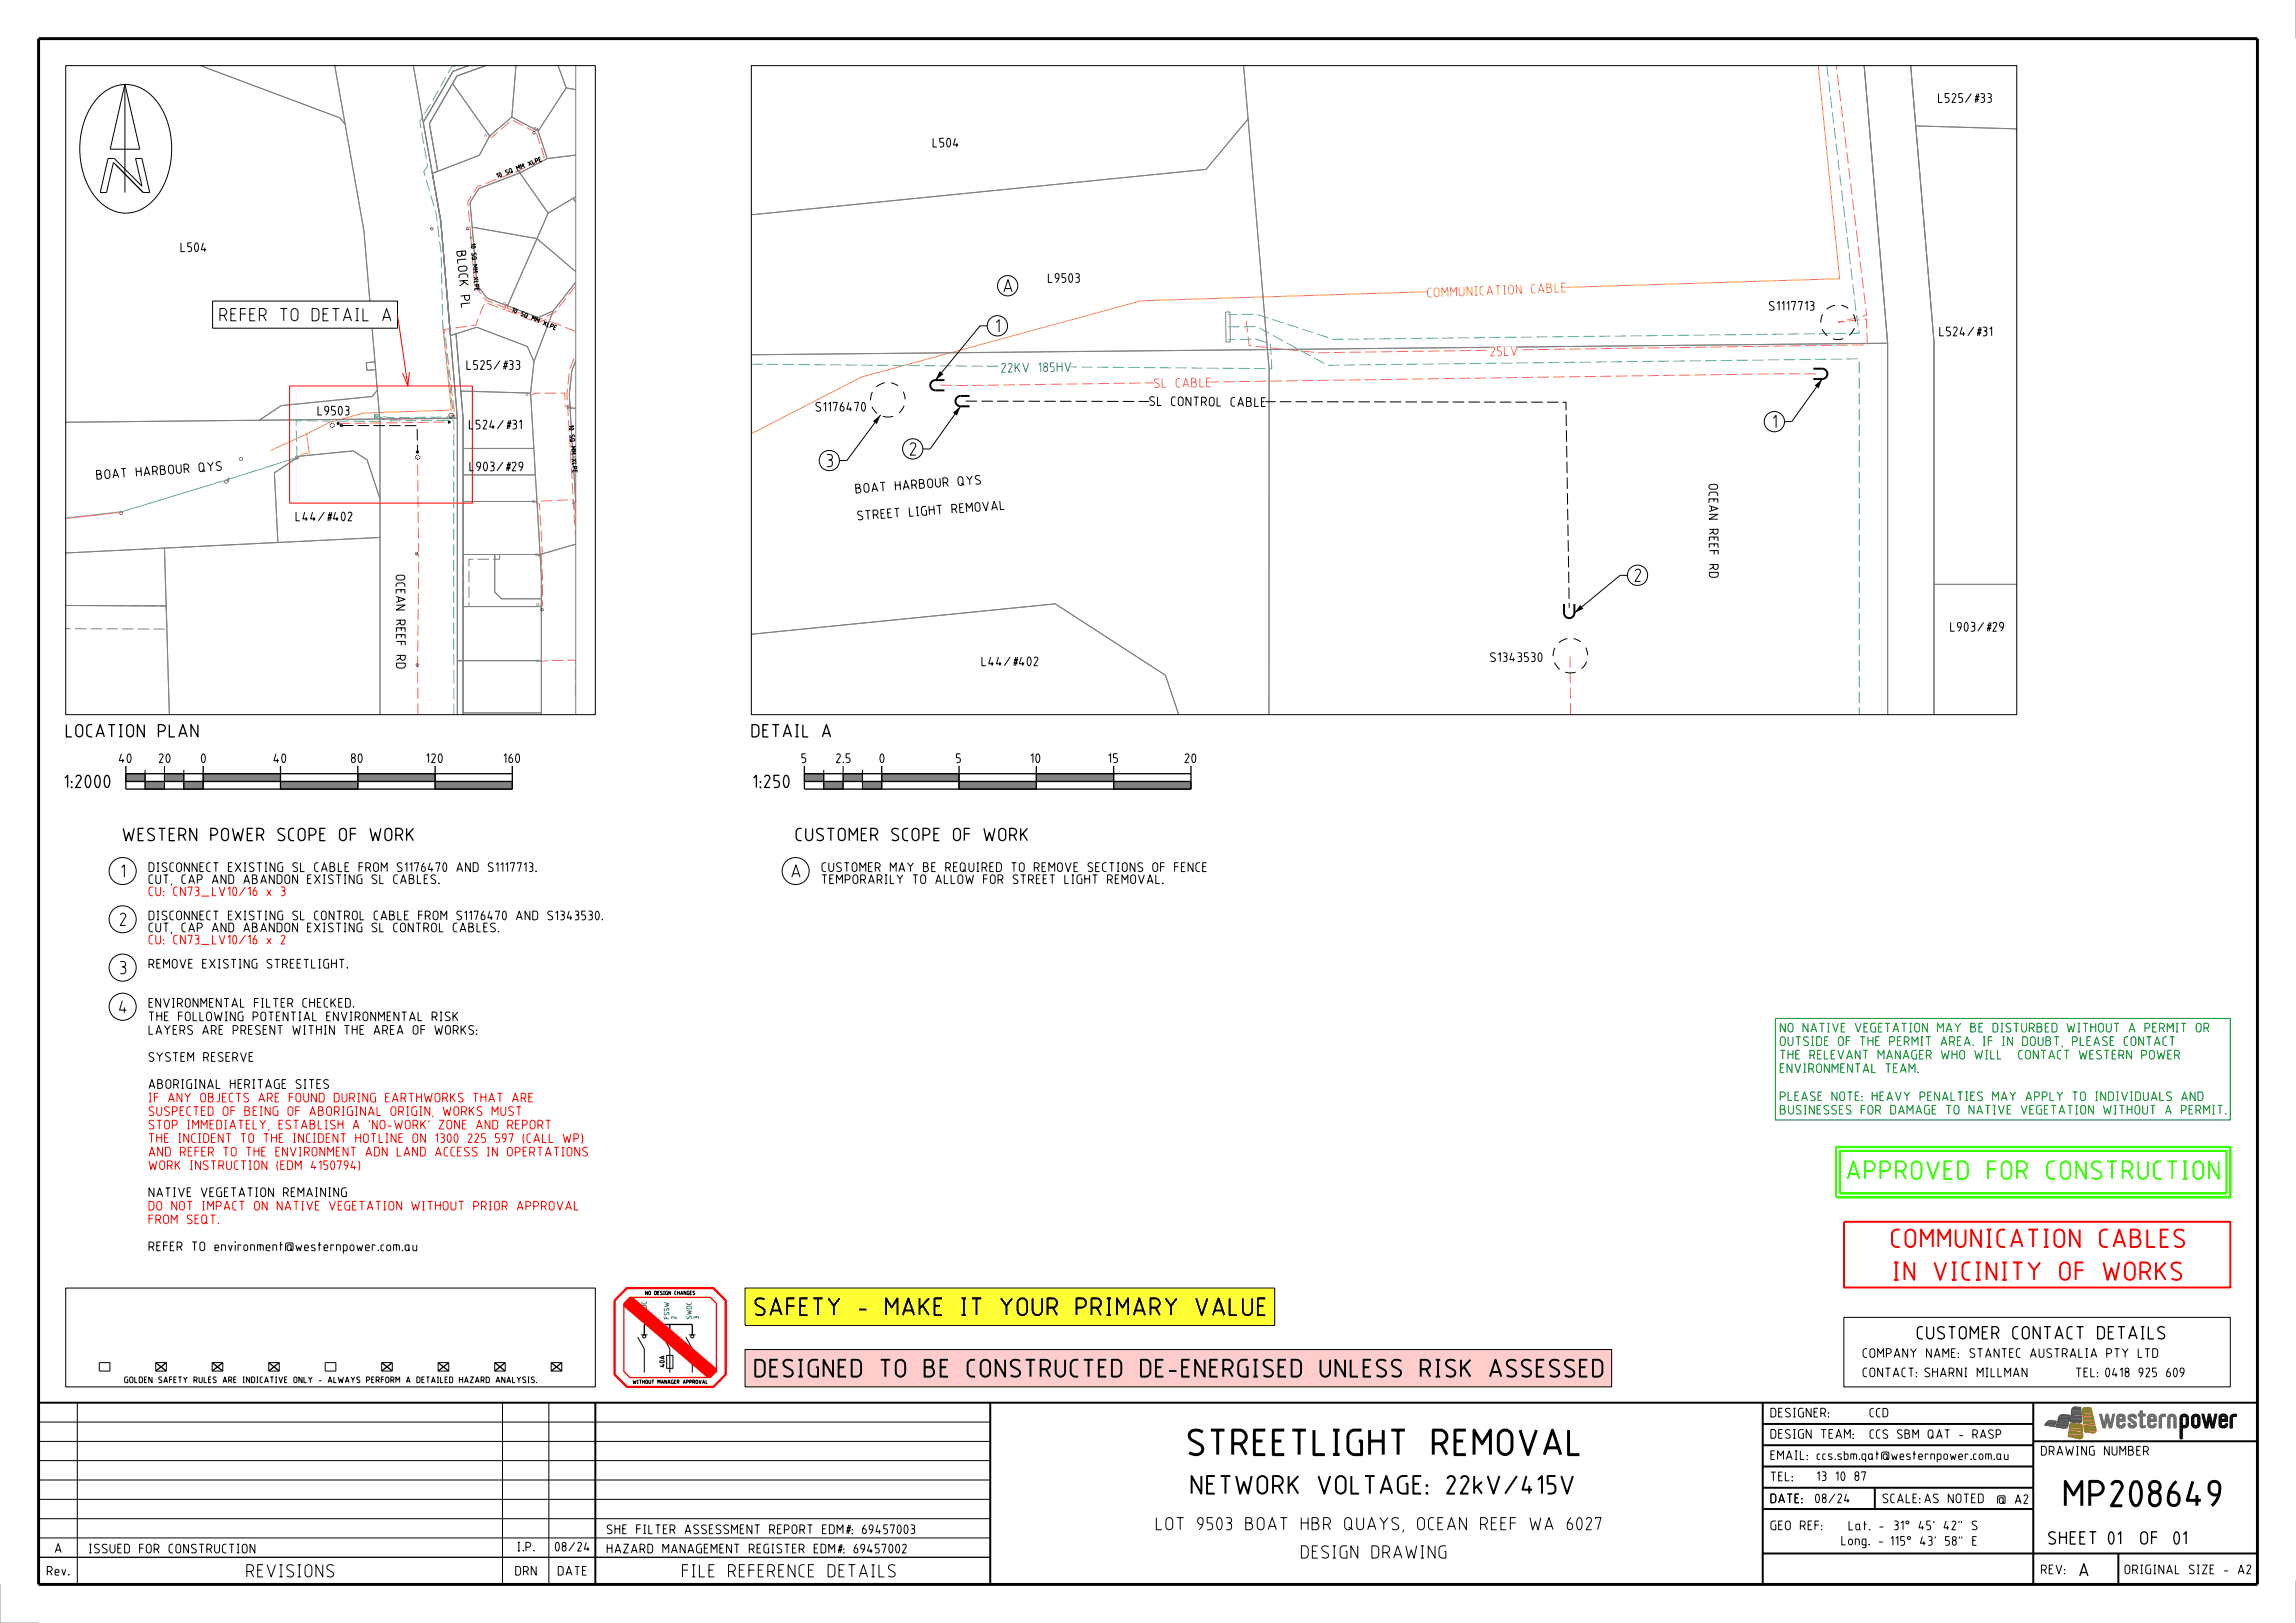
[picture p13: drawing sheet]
<svg xmlns="http://www.w3.org/2000/svg" width="594mm" height="420mm" viewBox="0 0 594 420" stroke-linecap="round" stroke-linejoin="round" font-family="sans-serif">
<defs><g id="words">
<g font-size="7">
<text x="290.7" y="376.7">STREETLIGHT REMOVAL</text>
<text x="531.5" y="390">MP208649</text>
</g>
<text font-size="5" fill="#3f0" x="477.8" y="305.3">APPROVED FOR CONSTRUCTION</text>
<g font-size="5" fill="#f00">
<text x="489.2" y="322.9">COMMUNICATION CABLES</text>
<text x="489.7" y="331.4">IN VICINITY OF WORKS</text>
</g>
<text font-size="5" x="292.2" y="386.7">NETWORK VOLTAGE: 22kV/415V</text>
<g font-size="4.8">
<text x="195.2" y="340.6">SAFETY - MAKE IT YOUR PRIMARY VALUE</text>
<text x="195.2" y="356.5">DESIGNED TO BE CONSTRUCTED DE-ENERGISED UNLESS RISK ASSESSED</text>
</g>
<g font-size="3.5">
<text x="259.5" y="75.7">A</text>
<text x="56.8" y="83.2">REFER TO DETAIL A</text>
<text x="257.6" y="86.1">1</text>
<text x="458.6" y="110.9">1</text>
<text x="235.4" y="117.9">2</text>
<text x="213.8" y="120.9">3</text>
<text x="422.9" y="150.6">2</text>
<text x="17" y="190.8">LOCATION PLAN</text>
<text x="194.4" y="190.8">DETAIL A</text>
<text x="16.6" y="204">1:2000</text>
<text x="194.8" y="204">1:250</text>
<text x="31.7" y="217.7">WESTERN POWER SCOPE OF WORK</text>
<text x="205.8" y="217.7">CUSTOMER SCOPE OF WORK</text>
<text x="31.3" y="227.2">1</text>
<text x="204.7" y="227.2">A</text>
<text x="30.9" y="239.7">2</text>
<text x="30.9" y="252.2">3</text>
<text x="30.8" y="262.3">4</text>
<text x="495.9" y="346.6">CUSTOMER CONTACT DETAILS</text>
<text x="286.4" y="396.1">LOT 9503 BOAT HBR QUAYS, OCEAN REEF WA 6027</text>
<text x="529.9" y="399.7">SHEET</text>
<text x="545.3" y="399.7">01</text>
<text x="555.2" y="399.7">OF01</text>
<text x="321.1" y="403.4">DESIGN DRAWING</text>
<text x="537.9" y="408">A</text>
<text x="63.7" y="408.2">REVISIONS</text>
<text x="176.4" y="408.2">FILE REFERENCE DETAILS</text>
</g>
<g font-size="2.5">
<text x="501.4" y="26.6">L525/#33</text>
<text x="241.3" y="38.2">L504</text>
<text x="46.7" y="65.2">L504</text>
<text x="118.1" y="65" transform="rotate(85 118.1 65)">B LOCK</text>
<text x="119" y="76.5" transform="rotate(85 119 76.5)">P L</text>
<text x="271.1" y="73.2">L9503</text>
<text x="457.6" y="80.4">S1117713</text>
<text x="501.7" y="87">L524/#31</text>
<text x="120.7" y="95.7">L525/#33</text>
<text x="82.2" y="107.5">L9503</text>
<text x="211" y="106.5">S1176470</text>
<text x="297.3" y="105" transform="rotate(1 297.3 105)">S L</text>
<text x="302.9" y="105.1" transform="rotate(1 302.9 105.1)">CONT ROL</text>
<text x="318.4" y="105.2" transform="rotate(1 318.4 105.2)">CA B LE</text>
<text x="121.3" y="111.1">L524/#31</text>
<text x="25" y="124.1" transform="rotate(-4 25 124.1)">B OA T</text>
<text x="35.2" y="123.4" transform="rotate(-4 35.2 123.4)">HA RB OUR</text>
<text x="51.5" y="122.2" transform="rotate(-4 51.5 122.2)">Q Y S</text>
<text x="121.5" y="122">L903/#29</text>
<text x="247.9" y="125.8" transform="rotate(-4 247.9 125.8)">Q Y S</text>
<text x="442" y="125.2" transform="rotate(90 442 125.2)">OCEAN REEF RD</text>
<text x="221.4" y="127.7" transform="rotate(-4 221.4 127.7)">B OA T</text>
<text x="231.6" y="127" transform="rotate(-4 231.6 127)">HA RB OUR</text>
<text x="76.5" y="134.9">L44/#402</text>
<text x="221.9" y="134.7" transform="rotate(-4 221.9 134.7)">S T REET</text>
<text x="235.3" y="133.7" transform="rotate(-4 235.3 133.7)">LI GHT</text>
<text x="246.3" y="132.9" transform="rotate(-4 246.3 132.9)">REMOV A L</text>
<text x="102.3" y="148.7" transform="rotate(90 102.3 148.7)">OCEAN REEF RD</text>
<text x="504.5" y="163.5">L903/#29</text>
<text x="253.9" y="172.4">L44/#402</text>
<text x="385.5" y="171.3">S1343530</text>
<text x="30.8" y="197.5">40</text>
<text x="41.1" y="197.5">20</text>
<text x="52" y="197.5">0</text>
<text x="70.8" y="197.5">40</text>
<text x="90.8" y="197.5">80</text>
<text x="110.3" y="197.5">120</text>
<text x="130.3" y="197.5">160</text>
<text x="207.3" y="197.5">5</text>
<text x="216.3" y="197.5">2.5</text>
<text x="227.5" y="197.5">0</text>
<text x="247.3" y="197.5">5</text>
<text x="266.6" y="197.5">10</text>
<text x="286.7" y="197.5">15</text>
<text x="306.5" y="197.5">20</text>
<text x="38.4" y="225.7">DISCONNECT EXISTING SL CABLE FROM S1176470 AND S1117713.</text>
<text x="212.5" y="225.7">CUSTOMER MAY BE REQUIRED TO REMOVE SECTIONS OF FENCE</text>
<text x="38.4" y="228.8">CUT, CAP AND ABANDON EXISTING SL CABLES.</text>
<text x="212.5" y="228.8">TEMPORARILY TO ALLOW FOR STREET LIGHT REMOVAL.</text>
<text x="38.4" y="238.2">DISCONNECT EXISTING SL CONTROL CABLE FROM S1176470 AND S1343530.</text>
<text x="38.4" y="241.3">CUT, CAP AND ABANDON EXISTING SL CONTROL CABLES.</text>
<text x="38.4" y="250.7">REMOVE EXISTING STREETLIGHT.</text>
<text x="38.4" y="260.8">ENVIRONMENTAL FILTER CHECKED.</text>
<text x="38.4" y="267.8">LAYERS ARE PRESENT WITHIN THE AREA OF WORKS:</text>
<text x="38.4" y="264.3">THE FOLLOWING POTENTIAL ENVIRONMENTAL RISK</text>
<text x="38.4" y="274.8">SYSTEM RESERVE</text>
<text x="38.4" y="281.8">ABORIGINAL HERITAGE SITES</text>
<text x="38.4" y="309.8">NATIVE VEGETATION REMAINING</text>
<text x="38.4" y="323.8">REFER TO environment@westernpower.com.au</text>
<text x="481.9" y="351.4">COMPANY NAME: STANTEC AUSTRALIA PTY LTD</text>
<text x="481.9" y="356.4">CONTACT:SHARNI MILLMAN</text>
<text x="537" y="356.4">TEL:0418 925 609</text>
<text x="458" y="366.8">DESIGNER:</text>
<text x="458" y="377.8">EMAIL:ccs.sbm.qat@westernpower.com.au</text>
<text x="458" y="372.3">DESIGN TEAM:</text>
<text x="528" y="376.7">DRAWING NUMBER</text>
<text x="458" y="383.3">TEL:</text>
<text x="470" y="383.2">13 10 87</text>
<text x="458" y="389">DATE: 08/24</text>
<text x="458" y="389">DATE:</text>
<text x="487" y="389">SCALE:</text>
<text x="497.8" y="389">AS NOTED</text>
<text x="516.6" y="389.2">@ A2</text>
<text x="458" y="396">GEO REF:</text>
<text x="14.2" y="401.9">A</text>
<text x="23" y="402">ISSUED FOR CONSTRUCTION</text>
<text x="133.8" y="401.5">I.P.</text>
<text x="143.6" y="401.5">08/24</text>
<text x="157" y="397">SHE FILTER ASSESSMENT REPORT EDM#: 69457003</text>
<text x="157" y="402">HAZARD MANAGEMENT REGISTER EDM#: 69457002</text>
<text x="476.4" y="399.9">Long. -115° 43' 58&quot; E</text>
<text x="478.2" y="396">Lat. -31° 45' 42&quot; S</text>
<text x="12.1" y="407.7">Rev.</text>
<text x="133.3" y="407.7">DRN</text>
<text x="144.3" y="407.7">DATE</text>
<text x="528" y="407.4">REV:</text>
<text x="549.6" y="407.4">ORIGINAL SIZE - A2</text>
</g>
<g font-size="2.5" fill="#ffa032">
<text x="369.2" y="77" transform="rotate(-2 369.2 77)">COMMUNI CA T I ON</text>
<text x="396.1" y="76" transform="rotate(-2 396.1 76)">CA B LE</text>
</g>
<g font-size="2.5" fill="#f66">
<text x="385.6" y="92.2" transform="rotate(-1 385.6 92.2)">2</text>
<text x="387.3" y="92.2" transform="rotate(-1 387.3 92.2)">5 LV</text>
<text x="298.6" y="100.4" transform="rotate(-1 298.6 100.4)">S L</text>
<text x="304.2" y="100.3" transform="rotate(-1 304.2 100.3)">CA B LE</text>
</g>
<g font-size="2.5" fill="#0028fa">
<text x="259" y="96.4" transform="rotate(-1 259 96.4)">2</text>
<text x="260.8" y="96.4" transform="rotate(-1 260.8 96.4)">2 KV</text>
<text x="268.6" y="96.3" transform="rotate(-1 268.6 96.3)">18</text>
<text x="271.6" y="96.3" transform="rotate(-1 271.6 96.3)">5 HV</text>
</g>
<g font-size="2.5" fill="#f00">
<text x="38.4" y="231.9">CU: CN73_LV10/16 x 3</text>
<text x="38.4" y="244.4">CU: CN73_LV10/16 x 2</text>
<text x="38.4" y="285.3">IF ANY OBJECTS ARE FOUND DURING EARTHWORKS THAT ARE</text>
<text x="38.4" y="292.3">STOP IMMEDIATELY, ESTABLISH A 'NO-WORK' ZONE AND REPORT</text>
<text x="38.4" y="288.8">SUSPECTED OF BEING OF ABORIGINAL ORIGIN, WORKS MUST</text>
<text x="38.4" y="299.3">AND REFER TO THE ENVIRONMENT ADN LAND ACCESS IN OPERTATIONS</text>
<text x="38.4" y="295.8">THE INCIDENT TO THE INCIDENT HOTLINE ON 1300 225 597 (CALL WP)</text>
<text x="38.4" y="302.8">WORK INSTRUCTION (EDM 4150794)</text>
<text x="38.4" y="316.8">FROM SEQT.</text>
<text x="38.4" y="313.3">DO NOT IMPACT ON NATIVE VEGETATION WITHOUT PRIOR APPROVAL</text>
</g>
<g font-size="2.5" fill="#090">
<text x="460.5" y="267.2">NO NATIVE VEGETATION MAY BE DISTURBED WITHOUT A PERMIT OR</text>
<text x="460.5" y="274.2">THE RELEVANT MANAGER WHO WILL CONTACT WESTERN POWER</text>
<text x="460.5" y="270.7">OUTSIDE OF THE PERMIT AREA. IF IN DOUBT, PLEASE CONTACT</text>
<text x="460.5" y="277.7">ENVIRONMENTAL TEAM.</text>
<text x="460.5" y="284.9">PLEASE NOTE: HEAVY PENALTIES MAY APPLY TO INDIVIDUALS AND</text>
<text x="460.5" y="288.4">BUSINESSES FOR DAMAGE TO NATIVE VEGETATION WITHOUT A PERMIT.</text>
</g>
<g font-size="2.4">
<text x="483.7" y="366.8">CCD</text>
<text x="483.7" y="372.3">CCS SBM QAT - RASP</text>
</g>
<text font-size="1.6" x="32.2" y="357.9">GOLDEN SAFETY RULES ARE INDICATIVE ONLY - ALWAYS PERFORM A DETAILED HAZARD ANALYSIS.</text>
<g font-size="1.3">
<text x="128.8" y="46.1" transform="rotate(-21 128.8 46.1)">10</text>
<text x="131" y="45.3" transform="rotate(-21 131 45.3)">S Q</text>
<text x="133.9" y="44.2" transform="rotate(-21 133.9 44.2)">MM</text>
<text x="136.9" y="43" transform="rotate(-21 136.9 43)">X LP E</text>
<text x="171.9" y="353.8" transform="rotate(-90 171.9 353.8)">40A</text>
</g>
<g font-size="1.3" fill="#0028fa">
<text x="167.3" y="341.1" transform="rotate(-90 167.3 341.1)">SWDC</text>
<text x="169.2" y="341.1" transform="rotate(-90 169.2 341.1)">1</text>
<text x="173.1" y="341.3" transform="rotate(-90 173.1 341.3)">FSSW</text>
<text x="175" y="341.3" transform="rotate(-90 175 341.3)">2</text>
<text x="178.9" y="341.3" transform="rotate(-90 178.9 341.3)">SWDC</text>
<text x="180.8" y="341.3" transform="rotate(-90 180.8 341.3)">3</text>
</g>
<g font-size="1.2">
<text x="121.8" y="63" transform="rotate(85 121.8 63)">10</text>
<text x="122" y="65.5" transform="rotate(85 122 65.5)">S Q</text>
<text x="122.2" y="68.5" transform="rotate(85 122.2 68.5)">MM</text>
<text x="122.5" y="71.7" transform="rotate(85 122.5 71.7)">X LP E</text>
<text x="132.3" y="80.7" transform="rotate(23 132.3 80.7)">10</text>
<text x="134.6" y="81.6" transform="rotate(23 134.6 81.6)">S Q</text>
<text x="137.4" y="82.8" transform="rotate(23 137.4 82.8)">MM</text>
<text x="140.3" y="84.1" transform="rotate(23 140.3 84.1)">X LP E</text>
<text x="147.2" y="110.1" transform="rotate(85 147.2 110.1)">10</text>
<text x="147.4" y="112.5" transform="rotate(85 147.4 112.5)">S Q</text>
<text x="147.6" y="115.6" transform="rotate(85 147.6 115.6)">MM</text>
<text x="147.9" y="118.8" transform="rotate(85 147.9 118.8)">X LP E</text>
</g>
<g font-size="1">
<text x="167" y="335.1">NO DESIGN CHANGES</text>
<text x="163.7" y="358.1">WITHOUT MANAGER APPROVAL</text>
</g>
</g></defs>
<path d="M17 333.3h137v25.6h-137zM25.7 352.6h2.7v2.2h-2.7zM40.3 352.6h2.7v2.2h-2.7zM54.9 352.6h2.7v2.2h-2.7zM69.5 352.6h2.7v2.2h-2.7zM84.1 352.6h2.8v2.2h-2.8zM98.7 352.6h2.8v2.2h-2.8zM113.3 352.6h2.8v2.2h-2.8zM128 352.6h2.7v2.2h-2.7zM142.6 352.6h2.7v2.2h-2.7zM179.1 349.1v6.1" fill="none" stroke="#000" stroke-width=".26"/>
<path d="M166.7 342.7h12.4" fill="none" stroke="#000" stroke-width=".34"/>
<path d="M228.1 200.2h20v2h-20z" fill="#828282"/>
<path d="M228.1 200.2h20v2h-20z" fill="none" stroke="#000" stroke-width=".26"/>
<path d="M248.1 202.2h20v2h-20z" fill="#828282"/>
<path d="M248.1 202.2h20v2h-20z" fill="none" stroke="#000" stroke-width=".26"/>
<path d="M268.1 200.2h20v2h-20z" fill="#828282"/>
<path d="M268.1 200.2h20v2h-20z" fill="none" stroke="#000" stroke-width=".26"/>
<path d="M288.1 202.2h20v2h-20z" fill="#828282"/>
<path d="M288.1 202.2h20v2h-20z" fill="none" stroke="#000" stroke-width=".26"/>
<path d="M223.1 202.2h5v2h-5z" fill="#828282"/>
<path d="M223.1 202.2h5v2h-5z" fill="none" stroke="#000" stroke-width=".26"/>
<path d="M218.1 200.2h5v2h-5z" fill="#828282"/>
<path d="M218.1 200.2h5v2h-5z" fill="none" stroke="#000" stroke-width=".26"/>
<path d="M213.1 202.2h5v2h-5z" fill="#828282"/>
<path d="M213.1 202.2h5v2h-5z" fill="none" stroke="#000" stroke-width=".26"/>
<path d="M208.1 200.2h5v2h-5z" fill="#828282"/>
<path d="M208.1 200.2h5v2h-5z" fill="none" stroke="#000" stroke-width=".26"/>
<path d="M52.6 200.2h20v2h-20z" fill="#828282"/>
<path d="M52.6 200.2h20v2h-20z" fill="none" stroke="#000" stroke-width=".26"/>
<path d="M72.6 202.2h20v2h-20z" fill="#828282"/>
<path d="M72.6 202.2h20v2h-20z" fill="none" stroke="#000" stroke-width=".26"/>
<path d="M92.6 200.2h20v2h-20z" fill="#828282"/>
<path d="M92.6 200.2h20v2h-20z" fill="none" stroke="#000" stroke-width=".26"/>
<path d="M112.6 202.2h19.9v2h-19.9z" fill="#828282"/>
<path d="M112.6 202.2h19.9v2h-19.9z" fill="none" stroke="#000" stroke-width=".26"/>
<path d="M47.6 202.2h5v2h-5z" fill="#828282"/>
<path d="M47.6 202.2h5v2h-5z" fill="none" stroke="#000" stroke-width=".26"/>
<path d="M42.5 200.2h5.1v2h-5.1z" fill="#828282"/>
<path d="M42.5 200.2h5.1v2h-5.1z" fill="none" stroke="#000" stroke-width=".26"/>
<path d="M37.5 202.2h5v2h-5z" fill="#828282"/>
<path d="M37.5 202.2h5v2h-5z" fill="none" stroke="#000" stroke-width=".26"/>
<path d="M32.6 200.2h4.9v2h-4.9z" fill="#828282"/>
<g fill="none" stroke="#000" stroke-width=".26">
<path d="M137.8 34.2v.1M137.8 34.4l.1 .2M138 34.6h.2M138.1 34l-.2 .1M138.2 34h.1M138.4 34.2l.1 .1M138.4 34.4l-.1 .2M111.4 59v.2M111.4 59.4l.1 .1M111.6 59.5h.2M111.7 58.9l-.2 .1M111.8 58.9h.1"/>
<path d="M112 59v.2M112 59.3l-.1 .2M120.6 59v.1M120.6 59.2l.1 .2M120.8 59.4h.2M120.9 58.8l-.2 .1M121 58.8l.1 .1M121.2 59l.1 .1M121.2 59.2l-.1 .2M474.7 79l-.9 .3-1.2 .7M476.4 79l1.8 .8M228.9 99l-1.4 .6-.8 .5"/>
<path d="M230.5 99.1l1.8 .8M471.4 85.2l1.4 1.7M471.5 81.4l-.4 1.2v.9M476.9 87.6l-1.1 .3-1.6-.2M479.5 81.3l.5 2M479.7 84.9l-.6 1.2-.7 .7M85.5 109.8l-.1 .3M85.5 110.3l.1 .2M85.8 110.6h.3M85.9 109.5l-.3 .2M86.1 109.5l.2 .1M86.5 109.8v.2"/>
<path d="M86.5 110.3l-.2 .2M107.5 118.6l.2 .2M107.6 118.1l-.1 .2M107.9 118.9h.3M107.9 117.8l-.2 .1M108.2 117.8l.2 .1M108.5 118.1l.1 .2M108.6 118.5l-.2 .3M116.2 107.3l-.1 .3M116.2 107.8l.1 .2M116.6 107l-.3 .1M116.8 107l.2 .1"/>
<path d="M116.9 108.1h-.4M117.2 107.3l.1 .2M117.2 107.8l-.1 .2M225.6 105.3l.7 1.1 .6 .6M225.7 101.4l-.3 .9-.2 1.3M228.4 107.7l1.6 .2 1.1-.2M233.7 101.4l.5 1.9M233.9 105l-.4 .8-.9 1M107.5 143.2l-.1 .1M107.5 143.5l.1 .1M107.7 143.6h.1M107.7 143l-.2 .1"/>
<path d="M107.8 143h.1M108.1 143.1v.2M108.1 143.4l-.1 .2M139.9 157.6v.1M139.9 157.9l.1 .1M140.1 158h.2M140.2 157.4l-.2 .1M140.3 157.4l.1 .1M140.5 157.6l.1 .1M140.5 157.8l-.1 .2M107.7 172v.1M107.7 172.2l.1 .2"/>
<path d="M107.9 172.4h.2M107.9 171.8l-.1 .1M108.1 171.8l.1 .1M108.3 172.2l-.1 .2M108.3 172v.1M402.2 171.5l1.3 1.7M402.3 167.7l-.4 1.2-.1 .9M405 173.9l1.6 .2 1-.2M405.5 165.3l-1.4 .4-.8 .6M407.1 165.3l1.8 .8M410.2 167.6l.5 2M410.5 171.2l-.7 1.2-.6 .7"/>
<path d="M32.6 200.2h4.9v2h-4.9zM477 340.9h100v18h-100z"/>
</g>
<path d="M470.4 17l5.5 55.1-180.7 5.7-72.3 19.8-28.5 14.6M114.5 84.2l2.3 21.9-22.6 .8-9.1 2.4-5.8 3 .7 4.9-2.2 .3M79.3 112.3l-9.3 4.3" fill="none" stroke="#ffa032" stroke-width=".26"/>
<g fill="none" stroke="#f66" stroke-width=".26" stroke-dasharray="3 1.1" stroke-linecap="butt">
<path d="M126.3 35.2l.9 .4 5.3-4.6 5.8 3.1 .8-.6M135 44.8l-.9-.6M121.8 61.5l-.8-9.3 2.5-3.9 10.6-4.1 6.7-3.5-2-6.2 .3-1M131.1 78.8l-.7 .7-4.8-1.9-2.8-3.8-1-12.3M148.9 74l-5.4 6.9-4.2 1.9-7.9-3-.3-1.1M148.9 85.8l-7.8-3.1-1.8 .7-8.4-3.1 .2-1.6M243.3 99.7l5.6 .1 212.3-3.1h8.9M322.4 83l.8 6.4 17.9 1.9 142-2.1-.3-6.6-7.3 .8 7.4-1.8-7.8-64.6M87.7 109.6l28.3-.4M97.6 107.5v.8l2.3 .2 17.8-.2-.1-.9-.9 .1 .9-.2-2.4-20.4-.3-.4 .1-1.3 8.1-1.1 1.7-4.5 .8-1.3 4.9 1.9 .6-1.5M137 102.3l1.5-.5 7.6-.1 .1 3.5 1.6 .1-.9 .3M148.9 129.9l-.6 .3"/>
<path d="M148.9 130.2l-.2 .2 .2 4.7M107.8 143.3l.5-.7-.3-24.2M139.5 143.8l.5-.1 .3 5.4v7.6h-.5M139.5 143.8l.8-.4-.7-12.9-1-.4 .9-.4 8.1-.4 1.3 .5M148.9 140.1l-2.2-38.2 .7-6.2 1.5-4.2M148.9 179.8l-.1-9-7.5 .2-1.5 .3M108.1 184.9l-.1-12.8 .3-28.5-.5-.3M406.3 184.9l-.1-15.1"/>
</g>
<g fill="none" stroke="#828282" stroke-width=".26">
<path d="M148.9 17v6.2l-2.4-.5-2.1-5.7 2.1 5.7-7.3 11.2-6.8-3.6 1.1-13.3-1.1 13.3-5.7 4.9-9.6-13.6 1.1-1.9 7.5-2.7-7.5 2.7-7.1 12.3 2.1 12.3-1.3 .6 2.2 12.3 2.5 29.6 1.4-.4 1.8 21.8v62.8h-1.5v-62.8l-4.3-51-4.5-25.5 7.7-13.2 4-1.5-4 1.5-7.7 13.2-2.6-14.7 7.1 40.2 4.3 51-20.1 .2-4-48.6-7.6-42.8 2.7 15.1-1.4-1.6-36-13.5 36 13.5 1.4 1.6 4.9 27.7 2.8 33.8-2.2 .3 .1 1.9 2.3-.1 .4 5.3-1.3 1.6-23.6 2.4-5.6 3.7-50.1 .6 81.2-.9 .1 20.6-3.3-10-3.6-2.3-14 1.4-6.2 4.1h-.2l.9 18.2-54.9 2.7 25.5-1.3 .5 15-26-.1 26 .1 .8 28.1-1.3-43.1 55.8-2.7v45.8l-.1-76.5 20.1-.2v76.7v-13.9h1.5v13.9v-.4h20.3v.4v-35.8l-.4-5.6 9.2-2.7v44.1M494.3 17l6 71.4v96.5v-33.7h21.5h-21.5v-62.8l-4.7-55.8 26.2 .8-26.2-.8zM117.1 21.6l9.6 13.6-2.7 5-10.8 4.1-2.1-12.3zM125.4 34.9v.1M125.4 35.2h.1M125.5 34.7l-.1 .1M125.6 34.7h.2M125.6 35.2h.2M125.9 34.7v.1M125.9 34.9v.1M125.9 35.2h.1M138.1 33.1v.2"/>
<path d="M138.1 33.4l.2 .1M138.3 33l-.2 .1M138.3 33h.2M138.3 33.5h.2M138.6 33v.1M138.6 33.1v.2M138.6 33.4v.1M138.9 33.3h.3v.3h-.3zM146.5 22.7l2.4 .5v16.9l-7.3 .9-2.4-7.1zM111.9 44.9l12.1-4.7 2.7-5 5.7-4.9 6.8 3.6 2.4 7.1-7.1 3.7-10.6 4.1-2.3 3.6 1.8 21.3 2.6 3.4 13.2 5.1 3.9-1.7-5 13-1.7-3.8-13.1-5-6.7 2.1-2.5-29.6zM122.2 58.8l16.7 3-7.6 17.3-5.3-2-2.6-3.4zM123.9 48.8l10.6-4.1 7.3 10.5-2.9 6.6-16.7-3-.6-6.4z"/>
<path d="M134.1 44.5v.1M134.1 44.7l.1 .1M134.3 44.8h.1M134.5 44.7l7.1-3.7 7.3-.9v10.8l-7.1 4.3zM134.6 44.5v.1M134.6 44.7l-.1 .1M141.8 55.2l6.5-3.9 .6 1v18l-10-8.5zM148.3 51.3l.6-.4v1.4zM194.4 55.6l117.6-11.8 10.9-13 5 59.7-133.5 1.3 133.5-1.3 .4 5v89.4v-89.4l-.4-5 160.5-1.7v96.1v-96.1l-6.1-71.8 6.1 71.8-160.5 1.7-6.2-73.5 1.2 13.8-10.9 13zM130.2 78.5v.1M130.2 78.7l.1 .1M130.3 78.3l-.1 .1"/>
<path d="M130.4 78.3h.2M130.4 78.8h.2M130.7 78.3v.1M130.7 78.5v.1M130.7 78.7v.1M138.9 61.8l10 8.5v2.7l-5.8 7.5-3.9 1.7-7.9-3.1zM148.9 73v20.3l-.9 2.6-.7 6.1 1.6 27.9v10.9l-9.2 2.7-2.4-41.8 .8-8.2 5-13zM94.8 93.9l2.2-.3 .2 2.1-2.3 .1zM118 86.4l5.3-1.7 13.1 5 1.7 3.8-.8 8.2-18.1-.5zM148.9 93.3v12.4l-1.4-.1-.2-3.6 .7-6.1zM317.1 80.7h1.1l.1 7.8h-1.1zM67.1 108.7l5.6-3.7 23.6-2.4 1.3-1.6 .6 7.4z"/>
<path d="M96.9 107.2h.1v1h-.1zM119.2 101.2l18.1 .5 .8 14.3h-18.3v-7.8zM119.8 116h18.3l.4 6.9h-18.7zM136.1 102v.2M136.1 102.3l.1 .1M136.2 101.9h-.1M136.2 101.9h.2M136.2 102.4h.2M136.5 101.9h.1M136.6 102v.2M136.6 102.3l-.1 .1M146.9 105v.1"/>
<path d="M146.9 105.2l.1 .1M147 104.8l-.1 .1M147 104.8h.2M147 105.3h.2M147.3 104.8l.1 .1M147.4 105v.1M147.4 105.2l-.1 .1M147.5 105.6l1.4 .1v12.6h-.7zM148.2 118.3h.7v11.6zM59 123.8h.2l-.1 .7h-.2zM59.2 123.5l-.3 1.2M71 122.2h.2l6.2-4.1 14-1.4 3.6 2.3 3.3 10v10.1l-26.4 1.3z"/>
<path d="M119.8 129.8h19.1l.8 13.7h-19.9zM119.8 122.9h18.7l.4 6.9h-19.1zM137.7 129.7v.2M137.7 130l.1 .1M137.8 129.6l-.1 .1M137.9 129.6h.2M137.9 130.1h.2M138.1 129.6l.1 .1M138.2 129.7v.2M138.2 130l-.1 .1M148.2 130.1h.3v.2h-.3zM119.8 157h20.3v14h-20.3z"/>
<path d="M119.8 143.5h8.2v9.7l1.8 1.8h10.3v2h-20.3zM128 143.5h11.7l.4 5.6v5.9h-10.3l-1.8-1.8zM138.6 143.5v.2M138.6 143.7l.1 .1M138.7 143.3l-.1 .1M138.7 143.3h.2M138.7 143.8h.2M138.9 156.4v.2M138.9 156.7l.1 .1M139 143.3l.1 .1M139 156.2l-.1 .1M139.1 156.2h.1"/>
<path d="M139.1 156.8h.1M139.1 143.5v.2M139.1 143.7l-.1 .1M139.3 156.2l.1 .1M139.4 143.6h.2v.3h-.2zM139.4 156.4v.2M139.4 156.7l-.1 .1M119.8 171h20.3v13.5h-20.3zM138.9 171v.1M138.9 171.2v.1M138.9 170.8v.1M139 170.8h.2"/>
<path d="M139 171.3h.2M139.3 170.8v.1M139.3 171v.1M139.3 171.2v.1M194.4 164.1l78.6-7.8 28.5 18.4 3.4 10.2"/>
<circle cx="121.8" cy="61.5" r=".18"/>
<circle cx="62.3" cy="118.8" r=".42"/>
<circle cx="76.8" cy="118.4" r=".42"/>
<circle cx="146.9" cy="105.6" r=".18"/>
<circle cx="31.3" cy="132.7" r=".42"/>
<circle cx="58.5" cy="124.7" r=".42"/>
</g>
<path d="M76.8 118.4l-18 5.7-27.1 8.3-14.7 1.6" fill="none" stroke="#39f" stroke-width=".26"/>
<path d="M138.9 33.5h.2M131.1 78.7v.1M31.9 132.5l-14.9 1.7M139.5 143.8h.1" fill="none" stroke="#f66" stroke-width=".26"/>
<path d="M117.9 17l-1.1 .4-4.5 8-3.7 6.1 2 11.5M472.6 17l7.6 64.2 .8 5-135.9 1.6-20-6.5-7.4 .1M110.6 43l-1 1.4 3.3 10.9 1.2 10.4 .4 18.5 2.9 23.7-17 .2-2.5-.8h-.9M194.4 94.2l134.6 1.2-.3-6.4-3.7-1.2h-7.3M317.7 84.6l7.5-.1 18.3 10 137.5-1.6v92M76.8 118.4l-.2-9.5 21.8 .2v-.9l-1.4-.1M97 107.7h.9l2.3 1.3 17.2-.3v65.2M117.4 173.9v11" fill="none" stroke="#39f" stroke-width=".26" stroke-dasharray="3 1.1" stroke-linecap="butt"/>
<path d="M17 156.7l26 .1 .2 6-26.2-.1M119.8 157v-13.5h8.2v1.2h-6.7v12.3h-1.5M129.3 143.5v1.2h-1.3v-1.2h1.3" fill="none" stroke="#828282" stroke-width=".26" stroke-dasharray="3 1.1" stroke-linecap="butt"/>
<path d="M88.5 110.1l19.4 .1 .1 6.6M249.8 103.8l155.3 .3 .9 53.2" fill="none" stroke="#000" stroke-width=".26" stroke-dasharray="3 1.1" stroke-linecap="butt"/>
<path d="M244.3 98.4h-2.3a1.32 1.32 0 0 0-1.3 1.3 1.32 1.32 0 0 0 1.3 1.3h2.3M469.1 95.4h2.3a1.34 1.34 0 0 1 1.4 1.3 1.34 1.34 0 0 1-1.4 1.4h-2.3M87.8 109.4l-.5 .2 .5 .2M88.6 109.9l-.4 .2 .4 .2M107.8 116.7l.2 .4 .2-.4M115.9 109.1l.4 .1-.4 .2M250.8 102.5h-2.3a1.34 1.34 0 0 0-1.3 1.3 1.34 1.34 0 0 0 1.3 1.3h2.3M404.6 156.3v2.3a1.34 1.34 0 0 0 1.4 1.4 1.34 1.34 0 0 0 1.3-1.4v-2.3" fill="none" stroke="#000" stroke-width=".51"/>
<path d="M192.8 333.3h137v9.7h-137z" fill="#ff3"/>
<path d="M192.8 333.3h137v9.7h-137z" fill="none" stroke="#000" stroke-width=".26"/>
<path d="M192.8 349.2h224.1v9.7h-224.1z" fill="#fcc"/>
<g fill="none" stroke="#000" stroke-width=".26">
<path d="M165 346l1.7 3.1v6.1M165.9 345.4h1.6M171.6 346l1.7 3.1v6.1M172.5 350.7h1.6v3.4h-1.6zM172.5 345.4h1.6M177.4 346l1.7 3.1M178.3 345.4h1.6M192.8 349.2h224.1v9.7h-224.1zM10 368h246.2M10 373h246.2M10 378h246.2M20 363v47"/>
<path d="M130 363v47M142 363v47M564 372.2h.6M564 372h.6M564 371.7h.6M564 371.6h.6M564 371.4h.6M564 371.1h.6M564 371h.6M564 370.8h.6M564 370.5h.6M564 370.4h.6"/>
<path d="M564 370.2h.6M564 369.9h.6M564 369.8h.6M564 369.6h.6M564 369.3h1.7M564 369.2h2M564 369h2.1M564 368.7h.7M564 368.6h.6M564 368.4h.6M564 368.1h.6M564 368h.6"/>
<path d="M564 367.8h.6M564 367.5h.6M564 367.3h.6M564 367.2h.6M564 366.9h.6M564 366.7h.6M564.1 366.6h.8M564.2 366.3h1.8M564.3 366.2a1.1 1.1 0 0 1 1.2-.2 1.1 1.1 0 0 1 .7 1v1.5a1.1 1.1 0 0 1-1.6 .9v2.9h-.6v-5.4zM564.4 366.1h1.4M564.6 366.7l.4-.1 .5 .1 .1 1.8-.2 .4-.8-.2zM564.9 366h.4"/>
<path d="M565.2 366.6h.9M565.5 368.7h.7M565.5 366.7h.7M565.6 368.6h.6M565.6 368.4h.6M565.6 368.1h.6M565.6 368h.6M565.6 367.8h.6M565.6 367.5h.6M565.6 367.3h.6M565.6 367.2h.6M565.6 366.9h.6"/>
<path d="M567 368.7h.6M567 368.5h.6M567 368.3h.6M567 368.1h.6M567 367.9h.6M567 367.7h.6M567 367.5h.6M567 367.3h.6M567 367.1h.6M567 366.9h.6M567 366.7h.7M567.1 368.9h.7"/>
<path d="M567.1 366.5h2M567.2 369.1h1.8M567.2 366.3h1.7M567.3 366.2a1.11 1.11 0 0 1 1.2-.2 1.11 1.11 0 0 1 .7 1v1.5a1.1 1.1 0 0 1-1.1 1 1.1 1.1 0 0 1-1.1-1v-1.6zM567.3 369.3h1.6M567.5 366.1h1.2M567.6 366.7l.4-.1 .5 .1 .1 1.8-.2 .4-.8-.2zM567.7 369.5h.8M568.4 368.9h.7M568.5 366.7h.6M568.5 368.7h.7M568.6 368.5h.6"/>
<path d="M568.6 368.3h.6M568.6 368.1h.6M568.6 367.9h.6M568.6 367.7h.6M568.6 367.5h.6M568.6 367.3h.6M568.6 367.1h.6M568.6 366.9h.6M569.6 366h.6l.6 2.7 .5-2.7h.5l.7 2.6 .5-2.6h.5l-.7 3.5h-.7l-.5-2.1-.5 2.1h-.6zM569.6 366h.6M569.7 366.2h.5M569.7 366.4h.6"/>
<path d="M569.8 366.6h.5M569.8 366.8h.6M569.9 367h.5M569.9 367.2h.6M570 367.4h.5M570.1 367.6h.5M570.1 367.8h.5M570.1 368h.6M570.2 368.2h.5M570.2 368.4h.6M570.3 368.6h1M570.3 368.8h1"/>
<path d="M570.4 369h.9M570.4 369.2h.8M570.5 369.4h.6M570.9 368.4h.5M570.9 368.2h.5M570.9 368h.6M571 367.8h.5M571 367.6h.5M571 367.4h1.2M571.1 367.2h1M571.1 367h1M571.2 366.8h.8"/>
<path d="M571.2 366.6h.8M571.3 366.4h.7M571.3 366.2h.6M571.3 366h.6M571.6 367.6h.6M571.7 367.8h.6M571.7 368h.6M571.8 368.2h.5M571.9 368.4h.5M571.9 368.6h1M572 368.8h.9M572 369h.9"/>
<path d="M572.1 369.2h.7M572.1 369.4h.7M572.5 368.4h.5M572.6 368.2h.5M572.6 368h.5M572.6 367.8h.5M572.7 367.6h.5M572.7 367.4h.5M572.8 367.2h.5M572.8 367h.5M572.8 366.8h.5M572.9 366.6h.5"/>
<path d="M572.9 366.4h.5M573 366.2h.5M573 366h.5M574.1 368.6h.6M574.1 368.2h.6M574.1 368h.6M574.1 367.8h2.2M574.1 367.6h2.2M574.1 367.2h.6M574.1 368.4h.6M574.1 367.4h2.2M574.1 367h.6"/>
<path d="M574.1 366.8h.6M574.1 366.6h.8M574.1 368.8h.6M574.1 369h2.1M574.2 366.4h2M574.3 369.2h1.8M574.3 366.2l.7-.2a1.03 1.03 0 0 1 1.3 .8v1.1h-1.6v.7l.1 .3h.6l.3-.1v-.3h.6a1.12 1.12 0 0 1-1 1 1.12 1.12 0 0 1-1.2-.9v-1.8zM574.4 366.2h1.6M574.5 369.4h1.4M574.7 366.7l.8-.1 .2 .7h-1zM574.7 366h.9M575.5 366.6h.7"/>
<path d="M575.6 368.8h.7M575.7 367.2h.6M575.7 367h.6M575.7 366.8h.6M575.7 368.6h.6M576.9 369.5h.6M576.9 369.3h.6M576.9 369.1h.6M576.9 368.9h.6M576.9 368.7h.6M576.9 368.5h.6M576.9 368.3h.6"/>
<path d="M576.9 368.1h.6M576.9 367.9h.6M576.9 367.7h.6M576.9 367.5h.6M576.9 367.3h.6M576.9 367.1h.6M576.9 366.9h.7M577 366.7h.7M577.1 366.5h1.5M577.1 366.4a1.44 1.44 0 0 1 1.5-.4v.6h-.8l-.3 .3v2.6h-.6v-2.6zM577.2 366.3h1.4M577.5 366.1h1.1"/>
<path d="M10 383h246M10 388h246.2M10 393h246.2M10 398h246.2"/>
<circle cx="166.7" cy="345.8" r=".41"/>
<circle cx="173.3" cy="345.8" r=".41"/>
<circle cx="179.1" cy="345.8" r=".4"/>
</g>
<path d="M162.2 333.3h22.4l3.1 3.2v19.2l-3.1 3.2h-22.4l-3.2-3.2v-19.2z" fill="none" stroke="#f00" stroke-width=".59"/>
<path d="M161.4 337.3l1.6-1.6h20.8l1.5 1.6v17.6l-1.5 1.6h-20.8l-1.6-1.6z" fill="none" stroke="#f00" stroke-width=".34"/>
<path d="M166.7 342.7v2.7M173.3 342.7v2.7M179.1 342.7v2.7M10 403h246" fill="none" stroke="#000" stroke-width=".34"/>
<g fill="none" stroke="#000" stroke-width=".51">
<path d="M10 363h574M154 363v47M256.2 363v47M456 363v47M456 368.5h70M456 374h70M456 379.5h70M526 363v47M526 373h58M456 385h70M456 390.5h70M485 385v5.5"/>
<path d="M456 402h128M548 402v8"/>
</g>
<path d="M10 10h574v400h-574z" fill="none" stroke="#000" stroke-width=".76" stroke-linecap="butt"/>
<g fill="none" stroke="#4d4d4d" stroke-width=".26">
<path d="M529 368.8h2.6M529.1 368.6h2.6M529.3 368.4h2.5M529.4 368.2h2.4M529.6 368l.2-.2a2.65 2.65 0 0 1 2.2 0l-.5 1.4-2.5-.4zM529.6 368h2.3M529.8 367.8h2.2M530.2 369h1.3M531.5 369.2h.1M531.9 369.1h3.1M532 369.3h2.8M532 368.9h3"/>
<path d="M532 368.7h3.1M532.1 368.5h3M532.2 368.3h2.9M532.2 368.1h2M532.3 367.8l2.8 .4a1.15 1.15 0 0 1-1.1 1.4l-2.2-.4zM532.3 367.9h.4M532.4 367.5h2.8M532.5 367.3h2.8M532.6 367.1h2.7M532.7 366.9h2.6M532.7 366.7h2.7M532.8 366.5h2.6"/>
<path d="M533 366.3l.6-.2 1.8 .2-.2 1.6-2.8-.4zM533 366.3h2.3M533.2 369.5h1.5M533.4 367.7h1.8M535 367.9h.2M535.2 367.9l.2-1.6-.2 1.6M535.6 367.8h3M535.6 367.6h3M535.6 367.4h3M535.7 367.2h2.9M535.7 367h2.8M535.7 366.8h2.8"/>
<path d="M535.7 366.6h2.8M535.8 366.3l2.7 .3 .1 1a.6 .6 0 0 1-.7 .6l-2.3-.3zM535.8 366.4h1M535.8 365.9h2.6M535.9 365.7h2.5M535.9 365.5h2.5M535.9 365.3h2.5M535.9 365.1h2.5M536 364.9h2.4M536 364.7h2.3M536.1 364.5h2.2M536.1 368h2.3"/>
<path d="M536.2 364.3h2.1M536.3 364.3l.5-.2 1.5 .1 .2 2-2.7-.2 .2-1.2zM536.6 364.1h.5M537.1 366.1h1.3M537.7 368.2h.5"/>
</g>
<g fill="none" stroke="#c60" stroke-width=".26">
<path d="M535.1 371.7h3.8M535.1 371.5h3.8M535.1 371.3h3.8M535.2 371.1h3.6M535.2 370.9h3.6M535.2 370.7h3.2M535.2 370.5h2M535.3 370.2l3.5 .6 .1 .8a.74 .74 0 0 1-.9 .7l-2.9-.6zM535.3 370.3h.7M535.3 369.8h3.4M535.3 369.6h3.4M535.4 369.4h3.3"/>
<path d="M535.4 369.2h3.3M535.4 369h3.3M535.4 368.8h3.3M535.5 368.6h2.2M535.5 368.5l.5-.2 2.7 .4 .1 1.7-3.5-.6zM535.7 368.4h.6M535.9 371.9h2.9M536 370h2.8M536.9 372.1h1.8M537.2 370.2h1.6M537.9 372.3h.5M538.4 370.4h.4"/>
<path d="M538.7 365.1h2.5M538.7 364.9h2.4M538.8 365.5h2.5M538.8 365.3h2.4M538.8 364.7h2.3M538.8 365.9h2.5M538.8 365.7h2.5M538.8 366.3h2.6M538.8 366.1h2.6M538.9 366.7h2.6M538.9 366.5h2.6M538.9 364.5h2.1"/>
<path d="M538.9 366.9h2.7M538.9 364.4l.5-.2 1.6 .1 1 4.5-3-.4-.3-3.4zM538.9 367.3h2.8M538.9 367.1h2.7M539 367.7h2.8M539 367.5h2.7M539 368.1h2.9M539 367.9h2.8M539 368.3h2.9M539.1 368.7l3 .5a1.26 1.26 0 0 1-.1 1.5l-.6 .2-2.1-.4zM539.1 369.1h2.7M539.1 368.9h1.2"/>
<path d="M539.1 364.3h1.4M539.2 369.5h3M539.2 369.3h2.9M539.2 369.9h3.1M539.2 369.7h3.1M539.2 370.1h3.1M539.3 370.3h3M539.4 370.5h2.8M539.8 368.5h2.1M540.6 370.7h1.4M541.4 368.7h.6"/>
</g>
<g fill="none" stroke="#666" stroke-width=".26">
<path d="M543.2 366h.5l.7 2.7 .5-2.7h.5l.6 2.6 .6-2.6h.5l-.8 3.5h-.6l-.6-2.1-.4 2.1h-.6zM543.2 366.1h.6M543.3 366.3h.5M543.3 366.5h.5M543.3 366.7h.6M543.4 366.9h.5M543.5 367.1h.5M543.5 367.3h.6M543.6 367.5h.5M543.6 367.7h.6M543.7 367.9h.5M543.7 368.1h.6"/>
<path d="M543.8 368.3h.5M543.8 368.5h.5M543.8 368.7h1.1M543.9 368.9h.9M543.9 369.1h.9M544 369.3h.7M544.4 368.5h.5M544.4 368.3h.5M544.5 368.1h.5M544.5 367.9h.5M544.5 367.7h.6M544.6 367.5h1.1"/>
<path d="M544.6 367.3h1.1M544.7 367.1h.9M544.7 366.9h.9M544.7 366.7h.9M544.8 366.5h.7M544.8 366.3h.7M544.8 366.1h.6M545.2 367.7h.6M545.3 367.9h.6M545.3 368.1h.6M545.4 368.3h.5M545.4 368.5h1.1"/>
<path d="M545.5 368.7h1M545.5 368.9h1M545.6 369.1h.8M545.6 369.3h.8M546.1 368.3h.5M546.1 368.1h.5M546.2 367.9h.5M546.2 367.7h.5M546.2 367.5h.5M546.3 367.3h.5M546.3 367.1h.5M546.4 366.9h.5"/>
<path d="M546.4 366.7h.5M546.5 366.5h.4M546.5 366.3h.5M546.6 366.1h.5M547.6 367.7h2.2M547.6 367.1h.6M547.6 368.7h.6M547.6 368.5h.6M547.6 368.3h.6M547.6 368.1h.6M547.6 367.9h.6M547.6 367.5h2.2"/>
<path d="M547.6 367.3h2.2M547.6 366.9h.6M547.6 366.7h.7M547.7 368.9h.7M547.7 366.5h2M547.7 369.1h2M547.8 366.3h1.8M547.9 366.2l.6-.2a.99 .99 0 0 1 1.3 .8v1.1h-1.6v.7l.2 .3h.5l.3-.4h.6a1.1 1.1 0 0 1-1 1 1.1 1.1 0 0 1-1.2-.9v-1.8zM547.9 369.3h1.6M548.1 366.1h1.3M548.2 369.5h1M548.3 366.7l.8-.1 .1 .7h-1z"/>
<path d="M549.1 368.9h.7M549.2 366.7h.6M549.2 367.1h.6M549.2 368.7h.6M549.2 368.5h.6M549.2 366.9h.6M550.5 368.7h.6M550.5 368.5h.6M550.5 366.9h.6M550.5 366.7h.7M550.6 368.9h.8M550.6 367.1h.7"/>
<path d="M550.6 366.5h2.1M550.7 367.3h.9M550.7 369.1h1.9M550.7 366.3a1.16 1.16 0 0 1 1.2-.3 1.16 1.16 0 0 1 .8 1h-.6v-.3l-.3-.1-.7 .1 .2 .4 1 .8a1 1 0 0 1 .2 1.4 1 1 0 0 1-1.4 .1 .97 .97 0 0 1-.6-1h.6l.1 .4 .2 .1 .7-.2-.1-.3-1.3-1.1-.2-.5zM550.7 366.3h1.9M550.8 367.5h1.1M550.9 369.3h1.5M550.9 366.1h1.4M551.1 367.7h1M551.4 367.9h1M551.4 369.5h.5M551.6 368.1h1"/>
<path d="M551.9 368.9h.8M551.9 368.3h.8M552.1 368.7h.6M552.1 368.5h.6M552.1 366.7h.6M552.1 366.9h.6M553.2 366.2h1.8M553.2 366.4h1.8M553.2 366h1.8M553.6 365.1h.6v.9h.8v.4h-.8v2.4l.3 .2 .5-.1v.5l-.6 .1a.6 .6 0 0 1-.8-.6v-2.5h-.4v-.4h.4zM553.6 368.6h.6M553.6 368.2h.6"/>
<path d="M553.6 368h.6M553.6 367.6h.6M553.6 369h.8M553.6 368.8h.6M553.6 368.4h.6M553.6 367.8h.6M553.6 367.4h.6M553.6 367.2h.6M553.6 367h.6M553.6 366.8h.6M553.6 366.6h.6M553.6 365.8h.6"/>
<path d="M553.6 365.6h.6M553.6 365.4h.6M553.6 365.2h.6M553.7 369.2h1.3M553.9 369.4h1.1M554.7 369h.3M555.6 367.2h.7M555.6 368.4h.6M555.6 367.4h2.2M555.6 367h.7M555.6 368.6h.6M555.6 368.2h.6"/>
<path d="M555.6 368h.6M555.6 367.8h2.2M555.6 367.6h2.2M555.7 368.8h.6M555.7 366.8h.6M555.7 366.6h.7M555.7 369h2M555.8 366.4h1.9M555.9 369.2h1.7M555.9 366.2l.6-.2a1.03 1.03 0 0 1 1.3 .8v1.1h-1.6v.7l.2 .3h.5l.3-.1v-.3h.6a1.12 1.12 0 0 1-1 1 1.12 1.12 0 0 1-1.2-.9v-1.8zM555.9 366.2h1.7M556.1 369.4h1.3"/>
<path d="M556.2 366h1.1M556.4 366.6h.7l.1 .7h-.9zM557.1 366.6h.7M557.2 368.8h.6M557.2 367.2h.6M557.2 367h.6M557.2 366.8h.6M557.2 368.6h.6M558.6 369.1h.6M558.6 367.7h.6M558.6 367.3h.6M558.6 367.1h.6"/>
<path d="M558.6 369.5h.6M558.6 369.3h.6M558.6 368.9h.6M558.6 368.7h.6M558.6 368.5h.6M558.6 368.3h.6M558.6 368.1h.6M558.6 367.9h.6M558.6 367.5h.6M558.6 366.9h.6M558.6 366.7h.7M558.7 366.5h1.5"/>
<path d="M558.8 366.4a1.44 1.44 0 0 1 1.4-.4v.6h-.8l-.2 .3v2.6h-.6v-2.6zM558.8 366.3h1.4M559.1 366.1h1.1M560.8 367.7h.6M560.8 367.1h.6M560.8 369.5h.6M560.8 369.3h.6M560.8 369.1h.6M560.8 368.9h.6M560.8 368.7h.6M560.8 368.5h.6M560.8 368.3h.6"/>
<path d="M560.8 368.1h.6M560.8 367.9h.6M560.8 367.5h.6M560.8 367.3h.6M560.8 366.9h.6M560.8 366.7h.7M560.9 366.5h2M561.1 366.3h1.7M561.1 366.2l.7-.2a1.03 1.03 0 0 1 1.2 .9v2.6h-.6v-2.6l-.4-.3h-.4l-.2 .3v2.6h-.6v-2.6zM561.3 366.1h1.2M562.3 366.7h.7M562.4 367.7h.6"/>
<path d="M562.4 367.1h.6M562.4 369.5h.6M562.4 369.3h.6M562.4 369.1h.6M562.4 368.9h.6M562.4 368.7h.6M562.4 368.5h.6M562.4 368.3h.6M562.4 368.1h.6M562.4 367.9h.6M562.4 367.5h.6M562.4 367.3h.6"/>
<path d="M562.4 366.9h.6"/>
</g>
<path d="M594 0v10M0 410v10h10M594 409v11" fill="none" stroke="#828282" stroke-width=".26"/>
<path d="M477.1 316.2h99.9v17h-99.9z" fill="none" stroke="#f00" stroke-width=".51"/>
<path d="M475 296.8h102v13h-102zM476 297.8h100v11h-100z" fill="none" stroke="#3f0" stroke-width=".59"/>
<path d="M259 93.9l18-.2v2.5l-18 .2z" fill="#fff"/>
<path d="M74.9 99.9h47.3v30.3h-47.3z" fill="none" stroke="#f00" stroke-width=".26"/>
<path d="M55 77.9h47.8v7h-47.8z" fill="#fff"/>
<g fill="none" stroke="#000" stroke-width=".26">
<path d="M55 77.9h47.8v7h-47.8z"/>
<circle cx="31.7" cy="225.4" r="3.5"/>
<circle cx="31.7" cy="237.9" r="3.5"/>
<circle cx="31.7" cy="250.4" r="3.5"/>
<circle cx="31.7" cy="260.5" r="3.5"/>
</g>
<path d="M102.8 81.4l2.7 18.5M105.9 96.3l-.4 3.6-1.4-3.4" fill="none" stroke="#f00" stroke-width=".26"/>
<path d="M459.3 263.5h117.7v26.3h-117.7z" fill="none" stroke="#090" stroke-width=".26"/>
<g fill="#fff">
<path d="M298.5 97.9l14.7-.2v2.5l-14.6 .2z"/>
<path d="M297.4 102.5l30 .3-.1 2.5-30-.3z"/>
<path d="M385.6 89.7l6.8-.1 .1 2.5-6.9 .1z"/>
</g>
<path d="M243.1 96l1 .8-2.1 1.6zM469.5 99.7l1.9-1.6-.9 2.4zM225.8 109l2-1.6-1 2.3zM246.6 106.8l1.9-1.7-.9 2.4zM408.8 156.5l.8 1-2.3 1.1z" fill="#000"/>
<g fill="none" stroke="#000" stroke-width=".26">
<path d="M255.4 84.3h-1.9l-11.5 14.1M471.4 98.1l-7.8 11h-1.9M227.8 107.4l-8.7 11.8h-1.9M248.5 105.1l-7.9 11.1h-1.8M421 148.9h-1.9l-11.8 9.7"/>
<circle cx="258" cy="84.3" r="2.62"/>
<circle cx="214.5" cy="119.2" r="2.63"/>
<circle cx="236.1" cy="116.2" r="2.62"/>
<circle cx="459.1" cy="109.1" r="2.62"/>
<circle cx="423.6" cy="148.9" r="2.62"/>
</g>
<path d="M369.1 74.5l35.9-1.4 .1 2.6-35.9 1.3z" fill="#fff"/>
<g fill="none" stroke="#000" stroke-width=".34">
<path d="M32.6 198.2v6h99.9v-6M52.6 198.2v6M72.6 198.2v6M92.6 198.2v6M112.6 198.2v6M208.1 198.2v6h100v-6M228.1 198.2v6M248.1 198.2v6M268.1 198.2v6M288.1 198.2v6M32.6 200.2h99.9M32.6 202.2h99.9"/>
<path d="M208.1 200.2h100M208.1 202.2h100M554.1 396.7a.87 .87 0 0 1 .9-.2 .87 .87 0 0 1 .6 .8v1.4a.88 .88 0 0 1-.9 .9 .88 .88 0 0 1-.9-.9v-1.4z"/>
</g>
<g fill="none" stroke="#000" stroke-width=".26">
<path d="M37.5 199.2v5M42.5 198.2v6M47.6 199.2v5M213.1 199.2v5M218.1 198.2v6M223.1 199.2v5"/>
<circle cx="260.7" cy="73.9" r="2.62"/>
<circle cx="205.8" cy="225.4" r="3.5"/>
</g>
<path d="M161.4 337.3l1.6-1.6h.8l21.5 18.4v.8l-1.5 1.6h-.8l-21.6-18.4z" fill-rule="evenodd" fill="#f00"/>
<path d="M25.6 25a9.4 9.4 0 0 1 14.7 .9 21.4 21.4 0 0 1 0 25.3 9.5 9.5 0 0 1-15.5 0 21.3 21.3 0 0 1 0-25.3z" fill-rule="evenodd" fill="#fff"/>
<path d="M17 17h137v167.9h-137zM194.4 17h327.4v167.9h-327.4zM25.6 25a9.4 9.4 0 0 1 14.7 .9 21.4 21.4 0 0 1 0 25.3 9.5 9.5 0 0 1-15.5 0 21.3 21.3 0 0 1 0-25.3zM32.3 21.8v28M32.3 21.8l3.9 16.8h-7.7zM27.9 41h1.7l7.1 7.2-1.6-7.2h1.6l2 8.8h-1.6l-7.7-7.8-1.8 7.8h-1.7zM29.8 42.5l7.3 7.3" fill="none" stroke="#000" stroke-width=".26"/>
<g fill="none" stroke="#000" stroke-width=".34">
<path d="M40.3 352.6l2.7 2.2M43 352.6l-2.7 2.2M54.9 352.6l2.7 2.2M57.6 352.6l-2.7 2.2M69.5 352.6l2.7 2.2M72.2 352.6l-2.7 2.2M98.7 352.6l2.8 2.2M101.5 352.6l-2.8 2.2M113.3 352.6l2.8 2.2M116.1 352.6l-2.8 2.2M128 352.6l2.7 2.2M130.7 352.6l-2.7 2.2"/>
<path d="M142.6 352.6l2.7 2.2M145.3 352.6l-2.7 2.2"/>
</g>
<use href="#words"/>
</svg>
